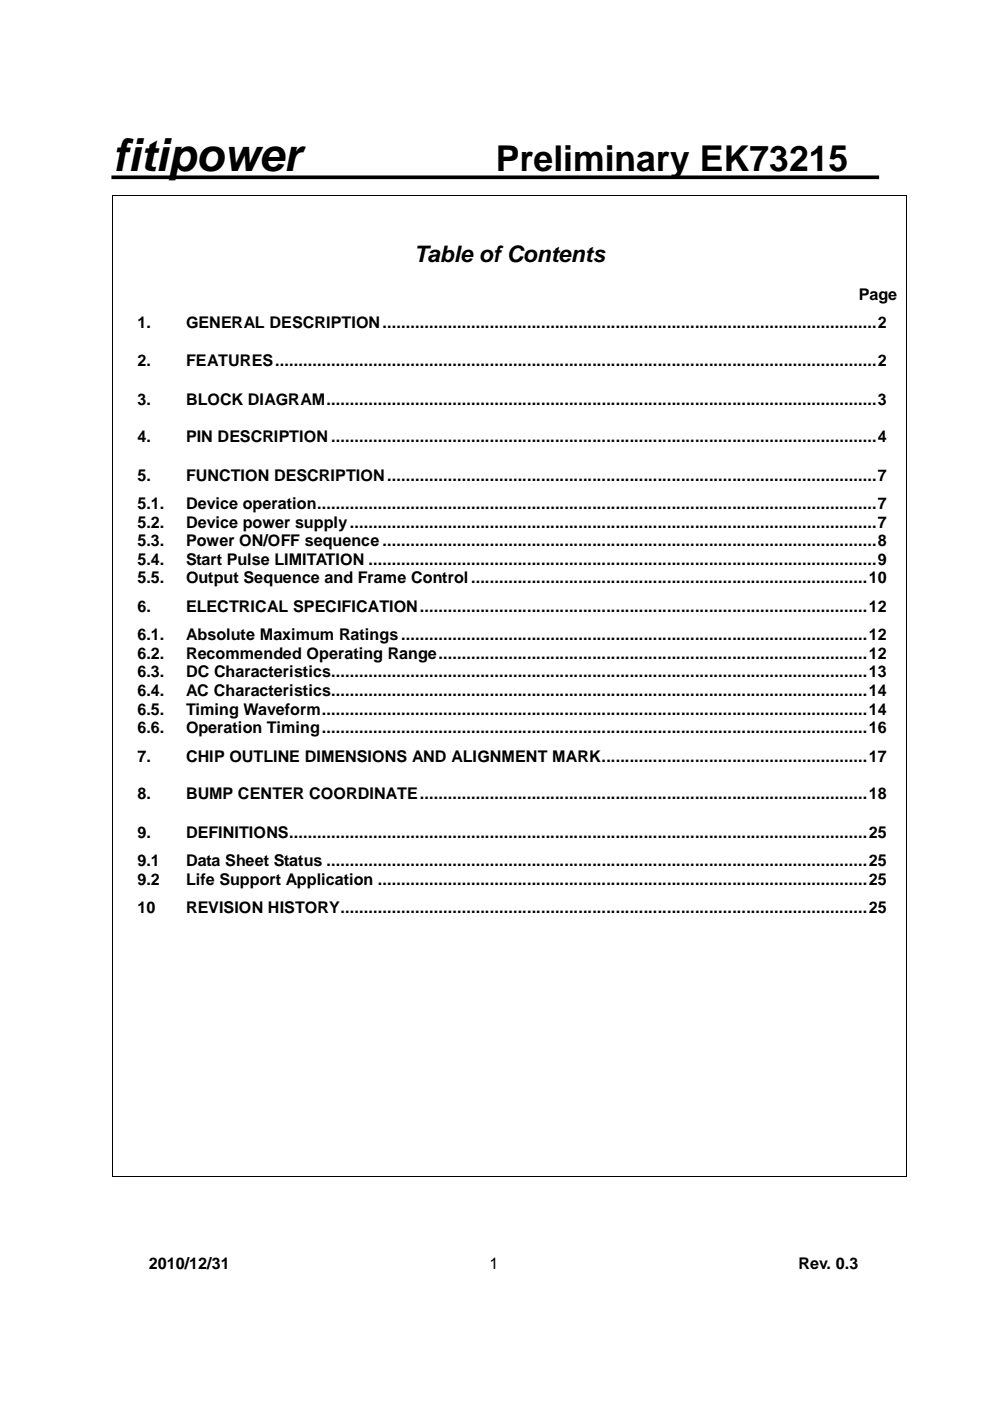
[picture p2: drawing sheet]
<svg xmlns="http://www.w3.org/2000/svg" width="210mm" height="297mm" viewBox="0 0 210 297" stroke-linecap="round" stroke-linejoin="round" font-family="sans-serif">
<defs><g id="words">
<text font-size="9.6" x="23.9" y="36.3">fitipower</text>
<text font-size="7.5" x="105.2" y="36.3">Preliminary EK73215</text>
<text font-size="4.8" x="87.8" y="55.5">Table of Contents</text>
<g font-size="3.4">
<text x="182.1" y="63.6">Page</text>
<text x="29.1" y="69.6">1.</text>
<text x="39.5" y="69.6">GENERAL DESCRIPTION..........................................................................................................2</text>
<text x="29.1" y="77.7">2.</text>
<text x="39.5" y="77.7">FEATURES.................................................................................................................................2</text>
<text x="29.1" y="85.8">3.</text>
<text x="39.5" y="85.8">BLOCK DIAGRAM......................................................................................................................3</text>
<text x="29.1" y="93.8">4.</text>
<text x="39.5" y="93.8">PIN DESCRIPTION .....................................................................................................................4</text>
<text x="29.1" y="101.9">5.</text>
<text x="39.5" y="101.9">FUNCTION DESCRIPTION.........................................................................................................7</text>
<text x="29.1" y="107.9">5.1.</text>
<text x="39.5" y="107.9">Device operation........................................................................................................................7</text>
<text x="29.1" y="111.8">5.2.</text>
<text x="39.5" y="111.8">Device power supply.................................................................................................................7</text>
<text x="29.1" y="115.8">5.3.</text>
<text x="29.1" y="119.8">5.4.</text>
<text x="39.5" y="115.8">Power ON/OFF sequence ..........................................................................................................8</text>
<text x="39.5" y="119.8">Start Pulse LIMITATION .............................................................................................................9</text>
<text x="29.1" y="123.7">5.5.</text>
<text x="39.5" y="123.7">Output Sequence and Frame Control.....................................................................................10</text>
<text x="29.1" y="129.7">6.</text>
<text x="39.5" y="129.7">ELECTRICAL SPECIFICATION................................................................................................12</text>
<text x="29.1" y="135.7">6.1.</text>
<text x="39.5" y="135.7">Absolute Maximum Ratings ....................................................................................................12</text>
<text x="29.1" y="139.7">6.2.</text>
<text x="29.1" y="143.6">6.3.</text>
<text x="39.5" y="139.7">Recommended Operating Range............................................................................................12</text>
<text x="39.5" y="143.6">DC Characteristics...................................................................................................................13</text>
<text x="29.1" y="147.6">6.4.</text>
<text x="39.5" y="147.6">AC Characteristics...................................................................................................................14</text>
<text x="29.1" y="151.5">6.5.</text>
<text x="29.1" y="155.5">6.6.</text>
<text x="39.5" y="151.5">Timing Waveform.....................................................................................................................14</text>
<text x="39.5" y="155.5">Operation Timing.....................................................................................................................16</text>
<text x="29.1" y="161.5">7.</text>
<text x="39.5" y="161.5">CHIP OUTLINE DIMENSIONS AND ALIGNMENT MARK.........................................................17</text>
<text x="29.1" y="169.5">8.</text>
<text x="39.5" y="169.5">BUMP CENTER COORDINATE................................................................................................18</text>
<text x="29.1" y="177.6">9.</text>
<text x="39.5" y="177.6">DEFINITIONS............................................................................................................................25</text>
<text x="29.1" y="183.6">9.1</text>
<text x="39.5" y="183.6">Data Sheet Status ....................................................................................................................25</text>
<text x="29.1" y="187.6">9.2</text>
<text x="39.5" y="187.6">Life Support Application .........................................................................................................25</text>
<text x="29.1" y="193.6">10</text>
<text x="39.5" y="193.6">REVISION HISTORY.................................................................................................................25</text>
<text x="31.6" y="269.1">2010/12/31</text>
<text x="103.8" y="269.1">1</text>
<text x="169.3" y="269.1">Rev. 0.3</text>
</g>
</g></defs>
<path d="M23.6 37.6h162.8" fill="none" stroke="#000" stroke-width=".77" stroke-linecap="butt"/>
<path d="M23.8 41.4h.2v.2h-.2zM192.1 41.4h.2v.2h-.2zM23.8 249.4h.2v.2h-.2zM192.1 249.4h.2v.2h-.2z" fill="#000"/>
<path d="M23.9 41.6v207.8M24 41.5h168.1M192.2 41.6v207.8M24 249.5h168.1" fill="none" stroke="#000" stroke-width=".21"/>
<use href="#words"/>
</svg>
